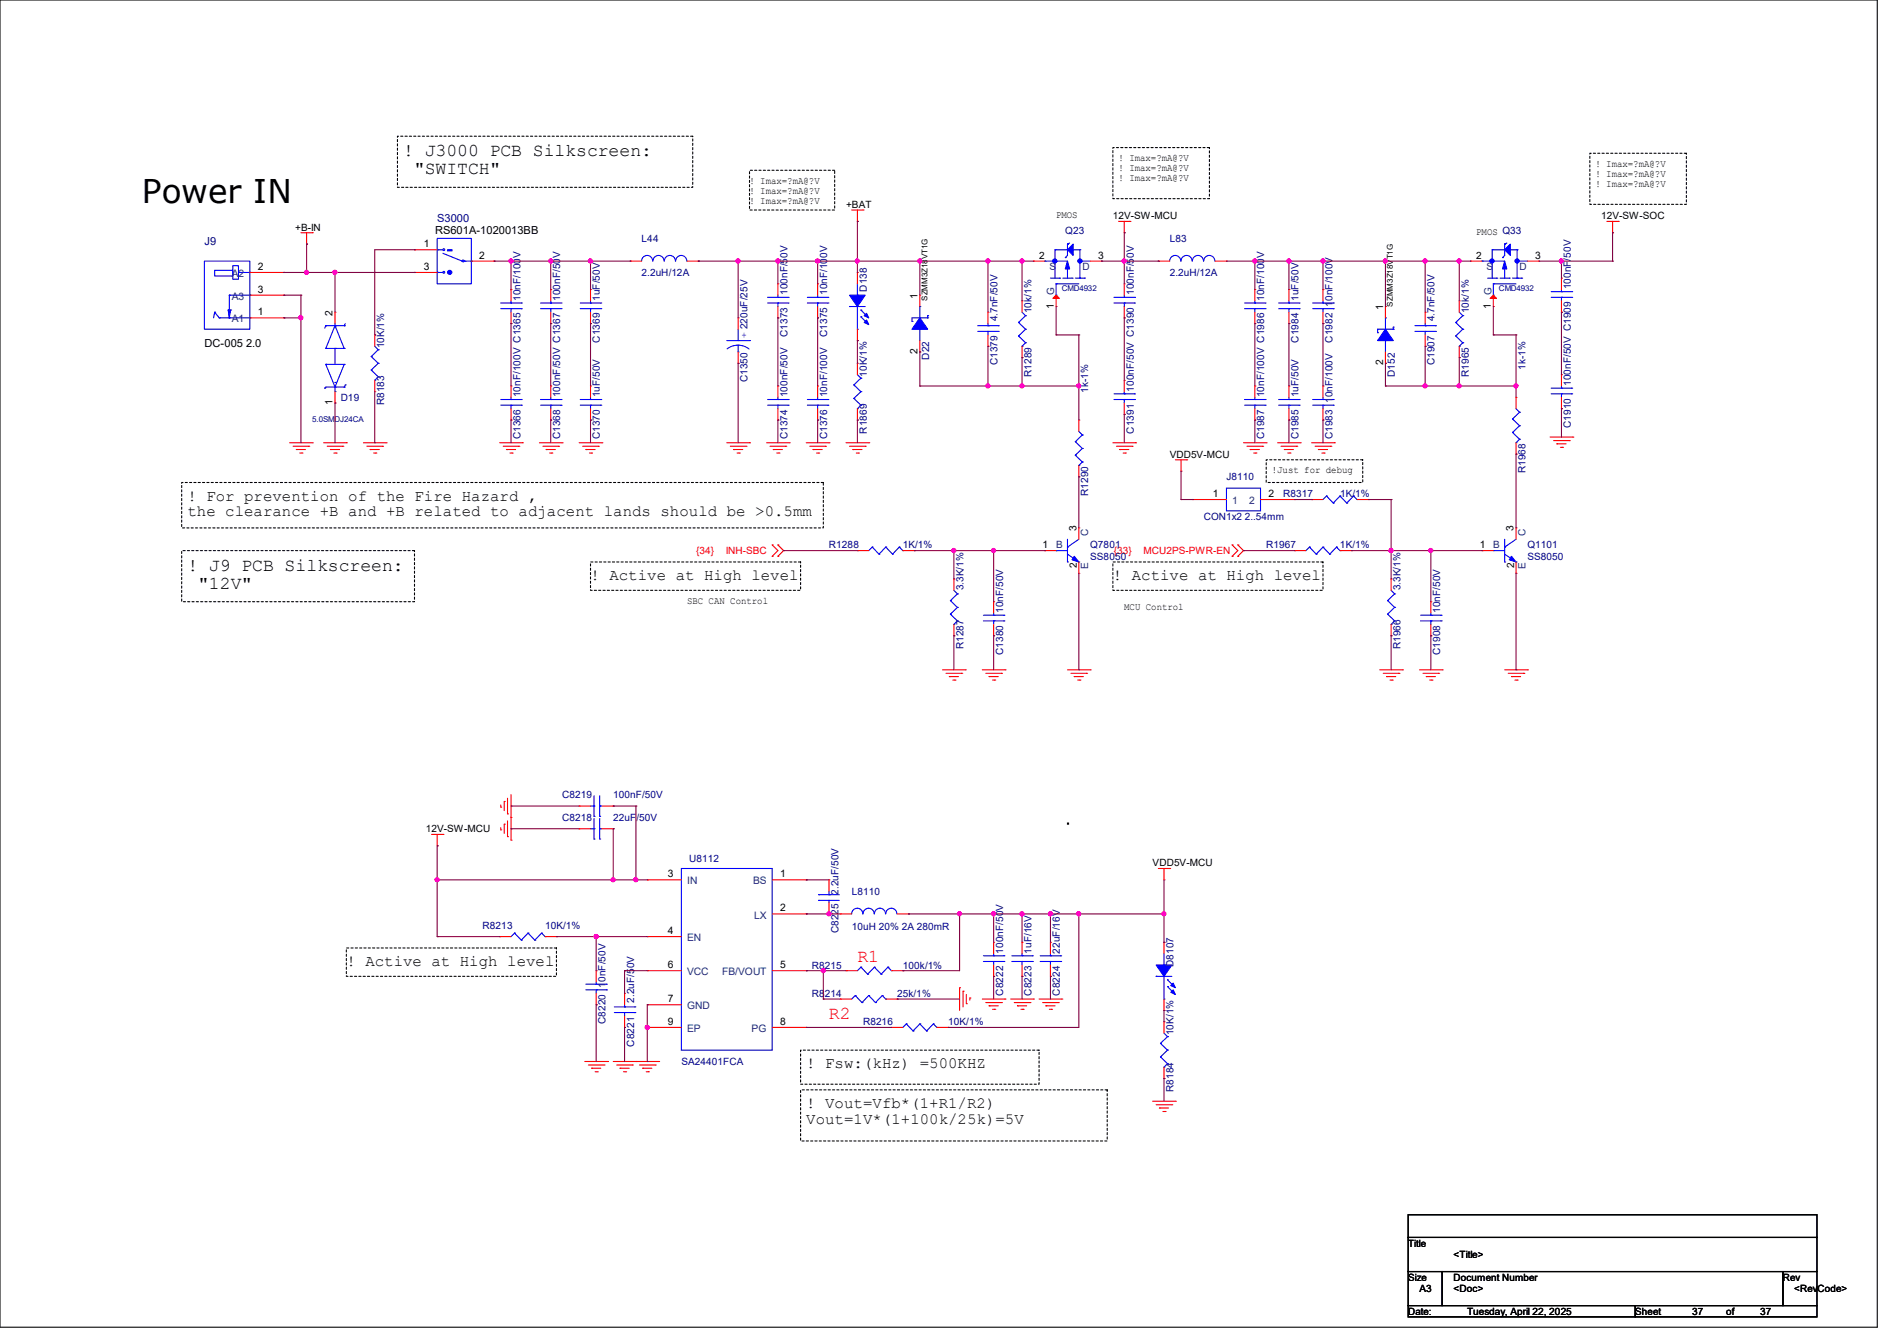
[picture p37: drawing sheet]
<svg xmlns="http://www.w3.org/2000/svg" width="297mm" height="210mm" viewBox="0 0 297 210" stroke-linecap="round" stroke-linejoin="round" font-family="sans-serif">
<defs><g id="words">
<text font-size="5.1" x="22.2" y="31.8">Power IN</text>
<g font-size="2.8">
<text x="63.1" y="24.5">! J3000 PCB Silkscreen:</text>
<text x="64.8" y="27.3">&quot;SWITCH&quot;</text>
<text x="29.3" y="89.4">! J9 PCB Silkscreen:</text>
<text x="31" y="92.2">&quot;12V&quot;</text>
</g>
<g font-size="2.8" fill="#f00">
<text x="134.2" y="150.7">R1</text>
<text x="129.8" y="159.6">R2</text>
</g>
<g font-size="2.5">
<text x="29.3" y="78.4">! For prevention of the Fire Hazard ,</text>
<text x="29.3" y="80.9">the clearance +B and +B related to adjacent lands should be &gt;0.5mm</text>
<text x="92.5" y="90.8">! Active at High level</text>
<text x="174.2" y="90.8">! Active at High level</text>
<text x="54.2" y="151.3">! Active at High level</text>
<text x="126.2" y="167.3">! Fsw:(kHz) =500KHZ</text>
<text x="126.2" y="173.5">! Vout=Vfb*(1+R1/R2)</text>
<text x="126.2" y="176">Vout=1V*(1+100k/25k)=5V</text>
</g>
<g font-size="1.7" fill="#000080">
<text x="68.5" y="34.8">S3000</text>
<text x="32" y="38.4">J9</text>
</g>
<g font-size="1.7">
<text x="68.1" y="36.6">RS601A-1020013BB</text>
<text x="32" y="54.4">DC-005 2.0</text>
</g>
<g font-size="1.6">
<text x="117.3" y="28.8">! Imax=?mA@?V</text>
<text x="175.1" y="25.2">! Imax=?mA@?V</text>
<text x="175.1" y="26.8">! Imax=?mA@?V</text>
<text x="175.1" y="28.4">! Imax=?mA@?V</text>
<text x="249.8" y="26.1">! Imax=?mA@?V</text>
<text x="249.8" y="27.7">! Imax=?mA@?V</text>
<text x="249.8" y="29.3">! Imax=?mA@?V</text>
<text x="117.3" y="30.4">! Imax=?mA@?V</text>
<text x="117.3" y="31.9">! Imax=?mA@?V</text>
<text x="132.5" y="32.6">+BAT</text>
<text x="165.4" y="34.1">PMOS</text>
<text x="174.2" y="34.3">12V-SW-MCU</text>
<text x="250.7" y="34.3">12V-SW-SOC</text>
<text x="46.2" y="36.1">+B-IN</text>
<text x="66.3" y="38.7">1</text>
<text x="75" y="40.5">2</text>
<text x="162.7" y="40.6">2</text>
<text x="171.9" y="40.5">3</text>
<text x="231.1" y="36.8">PMOS Q33</text>
<text x="231.1" y="40.6">2</text>
<text x="240.4" y="40.5">3</text>
<text x="40.3" y="42.3">2</text>
<text x="40.3" y="45.8">3</text>
<text x="66.3" y="42.3">3</text>
<text x="143.6" y="46.8" transform="rotate(-90 143.6 46.8)">1</text>
<text x="40.3" y="49.4">1</text>
<text x="52.1" y="49.4" transform="rotate(-90 52.1 49.4)">2</text>
<text x="165" y="48.3" transform="rotate(-90 165 48.3)">1</text>
<text x="216.5" y="48.6" transform="rotate(-90 216.5 48.6)">1</text>
<text x="233.4" y="48.3" transform="rotate(-90 233.4 48.3)">1</text>
<text x="143.6" y="55.5" transform="rotate(-90 143.6 55.5)">2</text>
<text x="216.5" y="57.2" transform="rotate(-90 216.5 57.2)">2</text>
<text x="52.1" y="63.5" transform="rotate(-90 52.1 63.5)">1</text>
<text x="183.1" y="71.7">VDD5V-MCU</text>
<text x="189.9" y="77.9">1</text>
<text x="198.6" y="77.9">2</text>
<text x="199.1" y="74.1">!Just for debug</text>
<text x="168.5" y="83.2" transform="rotate(-90 168.5 83.2)">3</text>
<text x="237" y="83.2" transform="rotate(-90 237 83.2)">3</text>
<text x="163.2" y="85.9">1</text>
<text x="168.6" y="88.9" transform="rotate(-90 168.6 88.9)">2</text>
<text x="231.7" y="85.9">1</text>
<text x="237.1" y="88.9" transform="rotate(-90 237.1 88.9)">2</text>
<text x="107.6" y="94.6">SBC CAN Control</text>
<text x="176" y="95.5">MCU Control</text>
<text x="66.7" y="130.3">12V-SW-MCU</text>
<text x="104.6" y="137.4">3</text>
<text x="122.1" y="137.4">1</text>
<text x="180.5" y="135.7">VDD5V-MCU</text>
<text x="122.1" y="142.7">2</text>
<text x="104.6" y="146.3">4</text>
<text x="104.6" y="151.6">6</text>
<text x="122.1" y="151.6">5</text>
<text x="104.6" y="157">7</text>
<text x="104.6" y="160.5">9</text>
<text x="122.1" y="160.5">8</text>
<text x="220.5" y="195.2">Title</text>
<text x="227.6" y="197">&lt;Title&gt;</text>
<text x="220.5" y="200.6">Size</text>
<text x="222.2" y="202.4">A3</text>
<text x="227.6" y="200.6">Document Number</text>
<text x="227.6" y="202.4">&lt;Doc&gt;</text>
<text x="279.1" y="200.6">Rev</text>
<text x="280.9" y="202.3">&lt;RevCode&gt;</text>
<text x="220.5" y="205.9">Date:</text>
<text x="229.7" y="205.9">Tuesday, April 22, 2025</text>
<text x="256" y="205.9">Sheet</text>
<text x="264.9" y="205.9">37</text>
<text x="270.3" y="205.9">of</text>
<text x="275.6" y="205.9">37</text>
</g>
<g font-size="1.6" fill="#000080">
<text x="100.5" y="37.9">L44</text>
<text x="166.8" y="36.7">Q23</text>
<text x="183.1" y="37.9">L83</text>
<text x="81.5" y="47.1" transform="rotate(-90 81.5 47.1)">10nF/100V</text>
<text x="87.7" y="47.1" transform="rotate(-90 87.7 47.1)">100nF/50V</text>
<text x="93.9" y="47.1" transform="rotate(-90 93.9 47.1)">1uF/50V</text>
<text x="100.5" y="43.2">2.2uH/12A</text>
<text x="123.3" y="46.2" transform="rotate(-90 123.3 46.2)">100nF/50V</text>
<text x="129.5" y="46.2" transform="rotate(-90 129.5 46.2)">10nF/100V</text>
<text x="135.7" y="45.7" transform="rotate(-90 135.7 45.7)">D138</text>
<text x="177.5" y="46.2" transform="rotate(-90 177.5 46.2)">100nF/50V</text>
<text x="183.1" y="43.2">2.2uH/12A</text>
<text x="197.9" y="47.1" transform="rotate(-90 197.9 47.1)">10nF/100V</text>
<text x="203.3" y="47.1" transform="rotate(-90 203.3 47.1)">1uF/50V</text>
<text x="246" y="45.3" transform="rotate(-90 246 45.3)">100nF/50V</text>
<text x="93.9" y="53.7" transform="rotate(-90 93.9 53.7)">C1369</text>
<text x="117" y="51.6" transform="rotate(-90 117 51.6)">220uF/25V</text>
<text x="123.3" y="52.8" transform="rotate(-90 123.3 52.8)">C1373</text>
<text x="129.5" y="52.8" transform="rotate(-90 129.5 52.8)">C1375</text>
<text x="156.2" y="50.3" transform="rotate(-90 156.2 50.3)">4.7nF/50V</text>
<text x="161.5" y="49.1" transform="rotate(-90 161.5 49.1)">10k/1%</text>
<text x="203.3" y="53.7" transform="rotate(-90 203.3 53.7)">C1984</text>
<text x="208.6" y="53.7" transform="rotate(-90 208.6 53.7)">C1982 10nF/100V</text>
<text x="224.6" y="50.3" transform="rotate(-90 224.6 50.3)">4.7nF/50V</text>
<text x="229.9" y="49.1" transform="rotate(-90 229.9 49.1)">10k/1%</text>
<text x="60.2" y="54.6" transform="rotate(-90 60.2 54.6)">10K/1%</text>
<text x="117" y="59.9" transform="rotate(-90 117 59.9)">C1350</text>
<text x="135.7" y="59" transform="rotate(-90 135.7 59)">10K/1%</text>
<text x="145.5" y="56.3" transform="rotate(-90 145.5 56.3)">D22</text>
<text x="156.2" y="57.2" transform="rotate(-90 156.2 57.2)">C1379</text>
<text x="161.5" y="59" transform="rotate(-90 161.5 59)">R1289</text>
<text x="218.4" y="59" transform="rotate(-90 218.4 59)">D152</text>
<text x="224.6" y="57.2" transform="rotate(-90 224.6 57.2)">C1907</text>
<text x="229.9" y="59" transform="rotate(-90 229.9 59)">R1965</text>
<text x="238.8" y="58" transform="rotate(-90 238.8 58)">1k-1%</text>
<text x="53.3" y="62.8">D19</text>
<text x="60.2" y="63.5" transform="rotate(-90 60.2 63.5)">R8183</text>
<text x="81.5" y="62.2" transform="rotate(-90 81.5 62.2)">10nF/100V C1365</text>
<text x="87.7" y="62.2" transform="rotate(-90 87.7 62.2)">100nF/50V C1367</text>
<text x="93.9" y="62.2" transform="rotate(-90 93.9 62.2)">1uF/50V</text>
<text x="123.3" y="62.2" transform="rotate(-90 123.3 62.2)">100nF/50V</text>
<text x="129.5" y="62.2" transform="rotate(-90 129.5 62.2)">10nF/100V</text>
<text x="170.4" y="61.5" transform="rotate(-90 170.4 61.5)">1k-1%</text>
<text x="177.5" y="61.3" transform="rotate(-90 177.5 61.3)">100nF/50V C1390</text>
<text x="197.9" y="62.2" transform="rotate(-90 197.9 62.2)">10nF/100V C1986</text>
<text x="203.3" y="62.2" transform="rotate(-90 203.3 62.2)">1uF/50V</text>
<text x="246" y="60.5" transform="rotate(-90 246 60.5)">100nF/50V C1909</text>
<text x="81.5" y="68.8" transform="rotate(-90 81.5 68.8)">C1366</text>
<text x="87.7" y="68.8" transform="rotate(-90 87.7 68.8)">C1368</text>
<text x="93.9" y="68.8" transform="rotate(-90 93.9 68.8)">C1370</text>
<text x="123.3" y="68.8" transform="rotate(-90 123.3 68.8)">C1374</text>
<text x="129.5" y="68.8" transform="rotate(-90 129.5 68.8)">C1376</text>
<text x="135.7" y="67.9" transform="rotate(-90 135.7 67.9)">R1869</text>
<text x="177.5" y="67.9" transform="rotate(-90 177.5 67.9)">C1391</text>
<text x="197.9" y="68.8" transform="rotate(-90 197.9 68.8)">C1987</text>
<text x="203.3" y="68.8" transform="rotate(-90 203.3 68.8)">C1985</text>
<text x="208.6" y="68.8" transform="rotate(-90 208.6 68.8)">C1983 10nF/100V</text>
<text x="246" y="67" transform="rotate(-90 246 67)">C1910</text>
<text x="170.4" y="77.7" transform="rotate(-90 170.4 77.7)">R1290</text>
<text x="192" y="75.2">J8110</text>
<text x="200.9" y="77.9">R8317</text>
<text x="209.8" y="77.9">1K/1%</text>
<text x="238.8" y="74.1" transform="rotate(-90 238.8 74.1)">R1968</text>
<text x="188.5" y="81.4">CON1x2 2..54mm</text>
<text x="129.8" y="85.9">R1288</text>
<text x="141.3" y="85.9">1K/1%</text>
<text x="170.7" y="85.9">Q7801</text>
<text x="170.7" y="87.7">SS8050</text>
<text x="198.2" y="85.9">R1967</text>
<text x="209.8" y="85.9">1K/1%</text>
<text x="239.1" y="85.9">Q1101</text>
<text x="239.1" y="87.7">SS8050</text>
<text x="150.8" y="92.5" transform="rotate(-90 150.8 92.5)">3.3K/1%</text>
<text x="219.3" y="92.5" transform="rotate(-90 219.3 92.5)">3.3K/1%</text>
<text x="150.8" y="101.7" transform="rotate(-90 150.8 101.7)">R1287</text>
<text x="157.1" y="96" transform="rotate(-90 157.1 96)">10nF/50V</text>
<text x="219.3" y="101.7" transform="rotate(-90 219.3 101.7)">R1966</text>
<text x="225.5" y="96" transform="rotate(-90 225.5 96)">10nF/50V</text>
<text x="157.1" y="102.6" transform="rotate(-90 157.1 102.6)">C1380</text>
<text x="225.5" y="102.6" transform="rotate(-90 225.5 102.6)">C1908</text>
<text x="88" y="125">C8219</text>
<text x="96" y="125">100nF/50V</text>
<text x="88" y="128.6">C8218</text>
<text x="96" y="128.6">22uF/50V</text>
<text x="107.9" y="135">U8112</text>
<text x="131.3" y="140.1" transform="rotate(-90 131.3 140.1)">2.2uF/50V</text>
<text x="133.3" y="140.1">L8110</text>
<text x="75.6" y="145.5">R8213</text>
<text x="85.3" y="145.5">10K/1%</text>
<text x="131.3" y="146.1" transform="rotate(-90 131.3 146.1)">C8225</text>
<text x="133.3" y="145.6">10uH 20% 2A 280mR</text>
<text x="157.1" y="149.4" transform="rotate(-90 157.1 149.4)">100nF/50V</text>
<text x="161.5" y="149.4" transform="rotate(-90 161.5 149.4)">1uF/16V</text>
<text x="165.9" y="149.4" transform="rotate(-90 165.9 149.4)">22uF/16V</text>
<text x="127.1" y="151.7">R8215</text>
<text x="141.4" y="151.7">100k/1%</text>
<text x="157.1" y="155.9" transform="rotate(-90 157.1 155.9)">C8222</text>
<text x="161.5" y="155.9" transform="rotate(-90 161.5 155.9)">C8223</text>
<text x="165.9" y="155.9" transform="rotate(-90 165.9 155.9)">C8224</text>
<text x="183.7" y="151.5" transform="rotate(-90 183.7 151.5)">D8107</text>
<text x="94.8" y="160.4" transform="rotate(-90 94.8 160.4)">C8220 10nF/50V</text>
<text x="99.3" y="157" transform="rotate(-90 99.3 157)">2.2uF/50V</text>
<text x="127.1" y="156.1">R8214</text>
<text x="135.1" y="160.6">R8216</text>
<text x="140.5" y="156.1">25k/1%</text>
<text x="148.5" y="160.6">10K/1%</text>
<text x="99.3" y="163.9" transform="rotate(-90 99.3 163.9)">C8221</text>
<text x="106.7" y="166.8">SA24401FCA</text>
<text x="183.7" y="162.1" transform="rotate(-90 183.7 162.1)">10K/1%</text>
<text x="183.7" y="171" transform="rotate(-90 183.7 171)">R8184</text>
</g>
<g font-size="1.6" fill="#004080">
<text x="36.3" y="43.4">A2</text>
<text x="36.3" y="46.9">A3</text>
<text x="164.3" y="42.3">S</text>
<text x="165.1" y="46.2" transform="rotate(-90 165.1 46.2)">G</text>
<text x="169.5" y="42.3">D</text>
<text x="232.7" y="42.3">S</text>
<text x="233.5" y="46.2" transform="rotate(-90 233.5 46.2)">G</text>
<text x="237.9" y="42.3">D</text>
<text x="36.3" y="50.5">A1</text>
<text x="170.4" y="83.9" transform="rotate(-90 170.4 83.9)">C</text>
<text x="192.9" y="79">1</text>
<text x="195.6" y="79">2</text>
<text x="238.8" y="83.9" transform="rotate(-90 238.8 83.9)">C</text>
<text x="165.4" y="85.9">B</text>
<text x="170.4" y="89.1" transform="rotate(-90 170.4 89.1)">E</text>
<text x="233.8" y="85.9">B</text>
<text x="238.8" y="89.1" transform="rotate(-90 238.8 89.1)">E</text>
<text x="107.6" y="138.5">IN</text>
<text x="117.9" y="138.5">BS</text>
<text x="118.1" y="143.8">LX</text>
<text x="107.6" y="147.4">EN</text>
<text x="107.6" y="152.7">VCC</text>
<text x="113.1" y="152.7">FB/VOUT</text>
<text x="107.6" y="158.1">GND</text>
<text x="107.6" y="161.6">EP</text>
<text x="117.7" y="161.6">PG</text>
</g>
<text font-size="1.6" fill="#00f" x="116.1" y="53">+</text>
<g font-size="1.6" fill="#f00">
<text x="109" y="86.8">{34}</text>
<text x="113.6" y="86.8">INH-SBC</text>
<text x="174.4" y="86.8">{33}</text>
<text x="179" y="86.8">MCU2PS-PWR-EN</text>
</g>
<g font-size="1.3">
<text x="145.2" y="47.1" transform="rotate(-90 145.2 47.1)">SZMM3Z18VT1G</text>
<text x="218.1" y="48" transform="rotate(-90 218.1 48)">SZMM3Z18VT1G</text>
</g>
<g font-size="1.3" fill="#000080">
<text x="166.2" y="45.6">CMD4932</text>
<text x="234.7" y="45.6">CMD4932</text>
<text x="48.9" y="66">5.0SMDJ24CA</text>
</g>
</g></defs>
<path d="M0 0h293.9v207.9h-293.9zM167.1 128.9h.2v.2h-.2zM220.5 190.2h64v3.6h-64zM220.5 193.8h64v5.3h-64zM220.5 199.1h5.3v5.4h-5.3zM225.8 199.1h53.3v5.4h-53.3zM279.1 199.1h5.4v5.4h-5.4zM220.5 204.5h35.5v1.7h-35.5zM256 204.5h28.5v1.7h-28.5z" fill="none" stroke="#000" stroke-width=".17"/>
<path d="M62.2 21.3h46.3v8h-46.3zM117.4 26.7h13.3v6.2h-13.3zM174.2 23.1h15.2v8h-15.2zM248.9 24h15.1v8h-15.1zM28.4 75.6h100.5v7.1h-100.5zM198.2 72h15.2v3.6h-15.2zM28.4 86.2h36.5v8h-36.5zM92.5 88h32.8v4.5h-32.8zM174.2 88h32.9v4.5h-32.9zM54.2 148.5h32.9v4.4h-32.9zM125.3 164.5h37.4v5.3h-37.4zM125.3 170.7h48.1v8h-48.1z" fill="none" stroke="#000" stroke-width=".17" stroke-dasharray=".3 .3"/>
<g fill="none" stroke="#f00" stroke-width=".17">
<path d="M47.1 36.4h1.8M48 38.2h.1M48 36.4v1.8M48.9 36.4h.1M64.9 39.1h.1M64.9 39.1h3.6M133.3 32.9h1.8M134.2 34.7h.1M134.2 32.9v1.8M135.1 32.9h.1M175.1 34.7h1.8M176 36.4h.1"/>
<path d="M176 34.7v1.7M176.9 34.7h.1M251.6 34.7h1.8M252.5 36.4h.1M252.5 34.7v1.7M253.4 34.7h.1M39.1 42.7h5.3M39.1 49.8h5.3M39.1 46.2h5.3M44.4 49.8h.1M44.4 42.7h.1M44.4 46.2h.1"/>
<path d="M52.5 48.9h.1M52.5 48.9v1.8M58.7 52.5h.1M58.7 52.5v1.7M58.7 59.6v1.7M64.9 42.7h.1M64.9 42.7h3.6M73.8 40.9h3.5M77.3 40.9h.1M80 45.3h.1M80 50.7h.1M80 45.3v1.8"/>
<path d="M80 48.9v1.8M86.2 45.3h.1M86.2 50.7h.1M86.2 45.3v1.8M86.2 48.9v1.8M92.5 45.3h.1M92.5 50.7h.1M92.5 45.3v1.8M92.5 48.9v1.8M98.7 40.9h.1M98.7 40.9h1.8M107.6 40.9h1.7"/>
<path d="M109.3 40.9h.1M115.6 49.8h.1M115.6 56.9h.1M115.6 49.8v1.8M115.6 55.1v1.8M121.8 44.4h.1M121.8 49.8h.1M121.8 44.5v1.7M121.8 48v1.8M128 44.4h.1M128 49.8h.1M128 44.5v1.7"/>
<path d="M128 48v1.8M134.2 56.9h.1M134.2 53.3h.1M134.2 42.7h.1M134.2 42.7v1.7M134.2 51.6v1.7M134.2 56.9v1.8M144 55.1h.1M144 46.2h.1M144 46.2v1.8M144 53.3v1.8M154.7 48.9h.1"/>
<path d="M154.7 54.2h.1M154.7 48.9v1.8M154.7 52.5v1.7M160 47.1h.1M160 56h.1M160 47.1v1.8M160 54.2v1.8M161.8 40.9h1.8M161.8 40.9h.1M165.4 48h.1M165.4 46.2v1.8M170.7 40.9h1.8"/>
<path d="M172.5 40.9h.1M176 59.6h.1M176 44.4h.1M176 49.8h.1M176 44.5v1.7M176 48v1.8M176 59.6v1.7M181.4 40.9h1.7M181.4 40.9h.1M190.2 40.9h1.8M192 40.9h.1M196.5 45.3h.1"/>
<path d="M196.5 50.7h.1M196.5 45.3v1.8M196.5 48.9v1.8M201.8 45.3h.1M201.8 50.7h.1M201.8 45.3v1.8M201.8 48.9v1.8M207.1 45.3h.1M207.1 50.7h.1M207.1 45.3v1.8M207.1 48.9v1.8M216.9 56.9h.1"/>
<path d="M216.9 48h.1M216.9 48v1.8M216.9 55.1v1.8M223.1 48.9h.1M223.1 54.2h.1M223.1 48.9v1.8M223.1 52.5v1.7M228.5 47.1h.1M228.5 56h.1M228.5 47.1v1.8M228.5 54.2v1.8M230.3 40.9h.1"/>
<path d="M230.3 40.9h1.7M233.8 48h.1M233.8 46.2v1.8M239.1 40.9h1.8M240.9 40.9h.1M244.5 43.6h.1M244.5 48.9h.1M244.5 58.7h.1M244.5 43.6v1.7M244.5 47.1v1.8M244.5 58.7v1.8M45.3 69.3h3.6"/>
<path d="M45.9 69.9h2.4M46.4 70.4h.1M46.4 70.4h1.4M46.9 71h.4M47.3 71h.1M48.3 69.9h.1M48.9 69.3h.1M50.7 69.3h3.5M51.2 69.9h2.5M51.7 70.4h.1M51.7 70.4h1.5M52.3 71h.3"/>
<path d="M52.5 63.1h.1M52.5 61.3v1.8M52.6 71h.1M53.7 69.9h.1M54.2 69.3h.1M56.9 69.3h3.6M57.4 69.9h2.5M58 70.4h.1M58 70.4h1.4M58.5 71h.3M58.7 61.3h.1M58.8 71h.1"/>
<path d="M59.9 69.9h.1M60.5 69.3h.1M78.2 69.3h3.6M78.8 69.9h2.4M79.3 70.4h.1M79.3 70.4h1.4M79.8 71h.4M80 60.5h.1M80 65.8h.1M80 60.5v1.7M80 64v1.8M80.2 71h.1"/>
<path d="M81.2 69.9h.1M81.8 69.3h.1M84.5 69.3h3.5M85 69.9h2.5M85.5 70.4h.1M85.5 70.4h1.5M86.1 71h.3M86.2 60.5h.1M86.2 65.8h.1M86.2 60.5v1.7M86.2 64v1.8M86.4 71h.1"/>
<path d="M87.5 69.9h.1M88 69.3h.1M90.7 69.3h3.5M91.2 69.9h2.5M91.7 70.4h1.5M91.7 70.4h.1M92.3 71h.3M92.5 60.5h.1M92.5 65.8h.1M92.5 60.5v1.7M92.5 64v1.8M92.6 71h.1"/>
<path d="M93.7 69.9h.1M94.2 69.3h.1M113.8 69.3h3.5M114.3 69.9h2.5M114.9 70.4h1.4M114.9 70.4h.1M115.4 71h.3M115.7 71h.1M116.8 69.9h.1M117.3 69.3h.1M120 69.3h3.6M120.6 69.9h2.4"/>
<path d="M121.1 70.4h1.4M121.1 70.4h.1M121.6 71h.4M121.8 60.5h.1M121.8 65.8h.1M121.8 60.5v1.7M121.8 64v1.8M122 71h.1M123 69.9h.1M123.6 69.3h.1M126.2 69.3h3.6M126.8 69.9h2.4"/>
<path d="M127.3 70.4h1.4M127.3 70.4h.1M127.8 71h.4M128 60.5h.1M128 65.8h.1M128 60.5v1.7M128 64v1.8M128.2 71h.1M129.2 69.9h.1M129.8 69.3h.1M132.5 69.3h3.5M133 69.9h2.5"/>
<path d="M133.5 70.4h1.5M133.5 70.4h.1M134.1 71h.3M134.2 65.8h.1M134.2 64v1.8M134.4 71h.1M135.5 69.9h.1M136 69.3h.1M168.9 65.8h.1M168.9 74.7h.1M168.9 65.8v1.8M168.9 72.9v1.8"/>
<path d="M174.2 69.3h3.6M174.8 69.9h2.4M175.3 70.4h.1M175.3 70.4h1.4M175.9 71h.3M176 64.9h.1M176 63.1v1.8M176.2 71h.1M177.2 69.9h.1M177.8 69.3h.1M184 72h1.8M184.9 73.8h.1"/>
<path d="M184.9 72v1.8M185.8 72h.1M186.7 78.2h.1M186.7 78.2h5.3M194.7 69.3h3.5M195.2 69.9h2.5M195.7 70.4h.1M195.7 70.4h1.5M196.3 71h.3M196.5 60.5h.1M196.5 65.8h.1M196.5 60.5v1.7"/>
<path d="M196.5 64v1.8M196.6 71h.1M197.4 78.2h5.3M197.7 69.9h.1M198.2 69.3h.1M200 69.3h3.6M200.6 69.9h2.4M201.1 70.4h.1M201.1 70.4h1.4M201.6 71h.4M201.8 60.5h.1M201.8 65.8h.1"/>
<path d="M201.8 60.5v1.7M201.8 64v1.8M202 71h.1M202.7 78.2h.1M203 69.9h.1M203.6 69.3h.1M205.4 78.2h.1M205.4 69.3h3.5M205.4 78.2h1.7M205.9 69.9h2.5M206.4 70.4h1.5M206.4 70.4h.1"/>
<path d="M207 71h.3M207.1 60.5h.1M207.1 65.8h.1M207.1 60.5v1.7M207.1 64v1.8M207.3 71h.1M208.4 69.9h.1M208.9 69.3h.1M212.5 78.2h1.7M214.2 78.2h.1M237.4 62.2h.1M237.4 71.1h.1"/>
<path d="M237.4 62.2v1.8M237.4 69.3v1.8M242.7 68.5h3.6M243.2 69h2.5M243.8 69.5h1.4M243.8 69.5h.1M244.3 70.1h.3M244.5 64h.1M244.5 62.2v1.8M244.6 70.1h.1M245.7 69h.1M246.3 68.5h.1"/>
<path d="M120.9 85.3l.9 .9-.9 .9M120.9 87.1h.1M120.9 85.3h.1M121.8 85.3h.1M121.8 87.1h.1M121.8 85.3l.9 .9-.9 .9M134.2 86.2h.1M134.2 86.2h1.8M141.4 86.2h1.7M143.1 86.2h.1M149.4 90.7h.1M149.4 99.6h.1"/>
<path d="M149.4 90.7v1.8M149.4 97.8v1.8M155.6 94.2h.1M155.6 99.6h.1M155.6 94.2v1.8M155.6 97.8v1.8M163.6 86.2h.1M163.6 86.2h1.8M168.9 82.7h.1M168.9 89.8h.1M168.9 82.7v1.8M168.9 88v1.8"/>
<path d="M192.9 87.1h.1M192.9 85.3h.1M192.9 85.3l.9 .9-.9 .9M193.8 85.3h.1M193.8 87.1h.1M193.8 85.3l.9 .9-.9 .9M202.7 86.2h1.8M202.7 86.2h.1M209.8 86.2h1.8M211.6 86.2h.1M217.8 90.7h.1M217.8 99.6h.1"/>
<path d="M217.8 90.7v1.8M217.8 97.8v1.8M224 94.2h.1M224 99.6h.1M224 94.2v1.8M224 97.8v1.8M232 86.2h1.8M232 86.2h.1M237.4 82.7h.1M237.4 89.8h.1M237.4 82.7v1.8M237.4 88v1.8"/>
<path d="M147.6 104.9h3.5M148.1 105.5h2.5M148.6 106h.1M148.6 106h1.5M149.2 106.5h.3M149.5 106.5h.1M150.6 105.5h.1M151.1 104.9h.1M153.8 104.9h3.6M154.3 105.5h2.5M154.9 106h1.4M154.9 106h.1"/>
<path d="M155.4 106.5h.3M155.7 106.5h.1M156.8 105.5h.1M157.4 104.9h.1M167.1 104.9h3.6M167.7 105.5h2.4M168.2 106h1.4M168.2 106h.1M168.7 106.5h.4M169.1 106.5h.1M170.1 105.5h.1M170.7 104.9h.1"/>
<path d="M216 104.9h3.6M216.6 105.5h2.4M217.1 106h.1M217.1 106h1.4M217.6 106.5h.4M218 106.5h.1M219 105.5h.1M219.6 104.9h.1M222.2 104.9h3.6M222.8 105.5h2.5M223.3 106h.1M223.3 106h1.4"/>
<path d="M223.9 106.5h.3M224.2 106.5h.1M225.3 105.5h.1M225.8 104.9h.1M235.6 104.9h3.5M236.1 105.5h2.5M236.6 106h1.5M236.6 106h.1M237.2 106.5h.3M237.5 106.5h.1M238.6 105.5h.1M239.1 104.9h.1"/>
<path d="M67.6 130.7h1.7M68.5 132.5h.1M68.5 130.7v1.8M69.3 130.7h.1M78.4 130h.1M78.4 126.4h.1M78.4 126.1v.3M78.4 129.6v.4M79 129.1h.1M79 125.5h.1M79 125.5v1.5M79 129.1v1.4"/>
<path d="M79.5 131h.1M79.5 127.5h.1M79.5 125v2.5M79.5 128.6v2.4M80 131.6h.1M80 128h.1M80 124.5v7.1M90.7 126.2h.1M90.7 129.8h.1M90.7 126.2h1.8M90.7 129.8h1.8M94.2 126.2h1.8"/>
<path d="M94.2 129.8h1.8M96 126.2h.1M96 129.8h.1M101.3 137.8h.1M101.3 137.8h5.4M120.9 137.8h5.3M126.2 137.8h.1M129.8 137.8h.1M129.8 137.8v1.8M181.4 136h1.7M182.2 137.8h.1M182.2 136v1.8"/>
<path d="M183.1 136h.1M78.2 146.7h1.8M78.2 146.7h.1M85.3 146.7h1.8M87.1 146.7h.1M93.3 152h.1M93.3 157.4h.1M93.3 152v1.8M93.3 155.6v1.8M97.8 155.6h.1M97.8 155.6v1.8M97.8 159.1v1.8"/>
<path d="M101.3 146.7h.1M101.3 152h.1M101.3 157.4h.1M101.3 152h5.4M101.3 146.7h5.4M101.3 157.4h5.4M120.9 152h5.3M120.9 143.1h5.3M126.2 143.1h.1M126.2 152h.1M129.8 143.1h.1M129.8 141.4v1.7"/>
<path d="M131.6 143.1h.1M131.6 156.5h.1M131.6 156.5h1.7M131.6 143.1h1.7M132.5 152h1.7M132.5 152h.1M138.7 156.5h1.8M139.6 152h1.8M140.5 156.5h.1M140.5 143.1h1.7M141.4 152h.1M142.2 143.1h.1"/>
<path d="M150.2 154.7h.1M150.2 154.7v3.5M150.8 155.2h.1M150.8 155.2v2.5M151.3 157.2h.1M151.3 155.7v1.5M151.8 156.3h.1M151.8 156.3v.3M153.8 156.5h3.6M154.3 157h2.5M154.9 157.5h1.4M154.9 157.5h.1"/>
<path d="M155.4 158.1h.3M155.6 147.6h.1M155.6 152.9h.1M155.6 147.6v1.8M155.6 151.1v1.8M155.7 158.1h.1M156.8 157h.1M157.4 156.5h.1M158.2 156.5h3.6M158.8 157h2.4M159.3 157.5h.1M159.3 157.5h1.4"/>
<path d="M159.9 158.1h.3M160 147.6h.1M160 152.9h.1M160 147.6v1.8M160 151.1v1.8M160.2 158.1h.1M161.2 157h.1M161.8 156.5h.1M162.7 156.5h3.5M163.2 157h2.5M163.7 157.5h1.5M163.7 157.5h.1"/>
<path d="M164.3 158.1h.3M164.5 147.6h.1M164.5 152.9h.1M164.5 147.6v1.8M164.5 151.1v1.8M164.6 158.1h.1M165.7 157h.1M166.2 156.5h.1M182.2 158.2h.1M182.2 147.6h.1M182.2 147.6v1.8M182.2 156.5v1.7"/>
<path d="M91.6 166.2h3.5M92.1 166.8h2.5M92.6 167.3h1.5M92.6 167.3h.1M93.2 167.9h.3M93.5 167.9h.1M94.6 166.8h.1M95.1 166.2h.1M96 166.2h7.1M96.6 166.8h2.4M97.1 167.3h1.4M97.1 167.3h.1"/>
<path d="M97.6 167.9h.4M97.8 160.9h.1M98 167.9h.1M99 166.8h.1M99.6 166.2h.1M100.1 166.8h2.5M100.6 167.3h.1M100.6 167.3h1.5M101.2 167.9h.3M101.3 160.9h.1M101.3 160.9h5.4M101.5 167.9h.1"/>
<path d="M102.6 166.8h.1M103.1 166.2h.1M120.9 160.9h5.3M126.2 160.9h.1M139.6 160.9h1.8M139.6 160.9h.1M146.7 160.9h1.8M148.5 160.9h.1M180.5 172.5h3.5M181 173h2.5M181.5 173.5h.1M181.5 173.5h1.5"/>
<path d="M182.1 174.1h.3M182.2 160h.1M182.2 168.9h.1M182.2 160v1.8M182.2 167.1v1.8M182.4 174.1h.1M183.5 173h.1M184 172.5h.1"/>
</g>
<g fill="none" stroke="#00f" stroke-width=".17">
<path d="M68.5 39.1h.8M68.5 37.3h5.3v7.1h-5.3zM68.5 39.1h.1M69.3 39.7l3 1.2M165.2 39.1h.1M165.2 39.1v4.5M165.2 39.1h1.9M167.1 38.2h.1M167.1 39.1h.1M167.1 38.2v1.8l-.3 .3M167.5 38.1l-.4 .1M168 39.1h1.1"/>
<path d="M169.1 39.1h.1M169.1 39.1v4.5M233.6 39.1h.1M233.6 39.1h2M233.6 39.1v4.5M235.6 38.2h.1M235.6 39.1h.1M235.6 38.2v1.8l-.4 .3M235.9 38.1l-.3 .1M236.5 39.1h1M237.5 39.1h.1M237.5 39.1v4.5"/>
<path d="M32 40.9h7.1v10.7h-7.1zM33.6 42.3h2.8v.9h-2.8zM33.6 48.9h.1M33.6 48.9l.7 .9M33.6 48.9l-.2 .9M34.3 49.8h.1M34.3 49.8h4.8M35.7 48.6l.2 1.2M35.7 48.6h.1M35.7 48.6l.2 .3M35.9 46.2h.1M35.9 48.9h.1"/>
<path d="M35.9 49.8h.1M35.9 46.2v3.6M35.9 46.2h3.2M36.1 48.6l-.2 .3M36.1 48.6h.1M36.1 48.6l-.2 1.2M36.4 41.6h.9v2.1h-.9zM37.3 42.7h1.8M39.1 49.8h.1M39.1 46.2h.1M39.1 42.7h.1M51 57.1h2.9"/>
<path d="M51 51l-.2 .4M51 57.1h.1M51 54.6h.1M51 51h.1M51 51h2.9M51 57.1l1.5 3.5M51 54.6h2.9M52.5 51l1.4 3.6M52.5 51h.1M52.5 54.6h.1M52.5 59.9h.1M52.5 51l-1.5 3.6"/>
<path d="M52.5 50.7v.3M52.5 54.6v2.5M53.9 57.1h.1M53.9 54.6h.1M53.9 51h.1M53.9 57.1l-1.4 3.5M54.1 50.7l-.2 .3M58.1 55.8h.1M58.1 58h.1M58.1 55.8l1.1 1.1M58.1 58l1.1 1M58.7 59.6h.1"/>
<path d="M58.7 54.2l.5 .6M59.2 54.8h.1M59.2 56.9h.1M59.2 59h.1M59.2 54.8l-1.1 1M59.2 56.9l-1.1 1.1M59.2 59l-.5 .6M68.5 42.7h.8M68.5 42.7h.1M72.3 40.9h.1M72.4 40.8h.2v.2h-.2zM72.7 40.9h.1"/>
<path d="M72.7 40.9h1.1M73.8 40.9h.1M78.4 48.3h3.2M78.4 47.5h3.2M80 47.5h.1M80 48.3h.1M80 47.1v.4M80 48.3v.6M81.6 48.3h.1M81.6 47.5h.1M84.6 48.3h3.2M84.6 47.5h3.2"/>
<path d="M86.2 47.5h.1M86.2 48.3h.1M86.2 47.1v.4M86.2 48.3v.6M87.8 48.3h.1M87.8 47.5h.1M90.8 48.3h3.3M90.8 47.5h3.3M92.5 47.5h.1M92.5 48.3h.1M92.5 47.1v.4M92.5 48.3v.6"/>
<path d="M94.1 48.3h.1M94.1 47.5h.1M102.2 40.9a.87 .87 0 0 0-.9-.9 .87 .87 0 0 0-.8 .9M104 40.9a.87 .87 0 0 0-.9-.9 .87 .87 0 0 0-.9 .9M105.7 40.9a.87 .87 0 0 0-.8-.9 .87 .87 0 0 0-.9 .9M107.5 40.9a.87 .87 0 0 0-.8-.9 .87 .87 0 0 0-.9 .9M113.8 53.3h3.5M115.6 55.1h.1M115.6 53.3h.1M115.6 54.1l-.8 .1-1 .4M115.6 51.6v1.7M115.6 54.1v1"/>
<path d="M115.6 54.1l1 .2 .7 .4M117.3 53.3h.1M120.2 47.5h3.2M120.2 46.6h3.2M121.8 46.6h.1M121.8 47.5h.1M121.8 46.2v.4M121.8 47.5v.5M123.4 47.5h.1M123.4 46.6h.1M126.4 47.5h3.2M126.4 46.6h3.2"/>
<path d="M128 46.6h.1M128 47.5h.1M128 46.2v.4M128 47.5v.5M129.6 47.5h.1M129.6 46.6h.1M133 48h2.5M133 48h.1M134.2 51.6h.1M134.2 46.2h.1M134.2 58.7l.6 .5M134.2 44.4v1.8"/>
<path d="M134.2 48v3.6M134.8 59.2h.1M134.8 49.6h.1M134.8 48.6h.1M134.8 59.2l-1.1 1.1M134.8 49.6l1 1.1M134.8 48.6l1 1M142.8 50.3h.1M144 51.6h.1M144 48h.1M144 48v1.8M144 51.6v1.7"/>
<path d="M145.2 49.8h-2.4v.5M145.2 49.8h.1M145.2 49.4h.1M145.2 49.4v.4M153.1 51.9h3.2M153.1 51h3.2M154.7 51h.1M154.7 51.9h.1M154.7 50.7v.3M154.7 51.9v.6M156.3 51.9h.1M156.3 51h.1"/>
<path d="M159.5 50.5h.1M159.5 52.6h.1M159.5 50.5l1.1 1.1M159.5 52.6l1.1 1.1M160 54.2h.1M160 48.9l.6 .5M160.6 49.4h.1M160.6 51.6h.1M160.6 53.7h.1M160.6 49.4l-1.1 1.1M160.6 51.6l-1.1 1M160.6 53.7l-.6 .5"/>
<path d="M163.6 40.9h.1M163.6 40.9h3.5M164.5 43.6h1.4M165.4 44.4h3.5M165.4 44.4h.1M165.4 46.2h.1M165.4 44.4v1.8M165.9 43.6h.1M166.4 43.6h1.5M166.8 40.3h.1M167.1 41.8h.1M167.1 41.8v1.8"/>
<path d="M167.9 43.6h.1M168.4 43.6h1.4M169.1 43.6h.1M169.1 40.9h.1M169.1 40.9h1.6M169.8 43.6h.1M174.4 47.5h3.2M174.4 46.6h3.2M176 46.6h.1M176 47.5h.1M176 46.2v.4M176 47.5v.5"/>
<path d="M177.6 47.5h.1M177.6 46.6h.1M184.9 40.9a.87 .87 0 0 0-.9-.9 .87 .87 0 0 0-.9 .9M186.6 40.9a.87 .87 0 0 0-.8-.9 .87 .87 0 0 0-.9 .9M188.4 40.9a.87 .87 0 0 0-.8-.9 .87 .87 0 0 0-.9 .9M190.2 40.9a.87 .87 0 0 0-.9-.9 .87 .87 0 0 0-.8 .9M194.9 48.3h3.2M194.9 47.5h3.2M196.5 47.5h.1M196.5 48.3h.1M196.5 47.1v.4M196.5 48.3v.6"/>
<path d="M198.1 48.3h.1M198.1 47.5h.1M200.2 48.3h3.2M200.2 47.5h3.2M201.8 47.5h.1M201.8 48.3h.1M201.8 47.1v.4M201.8 48.3v.6M203.4 48.3h.1M203.4 47.5h.1M205.5 48.3h3.2M205.5 47.5h3.2"/>
<path d="M207.1 47.5h.1M207.1 48.3h.1M207.1 47.1v.4M207.1 48.3v.6M208.7 48.3h.1M208.7 47.5h.1M215.7 52.1h.1M216.9 53.3h.1M216.9 49.8h.1M216.9 49.8v1.8M216.9 53.3v1.8M218.1 51.6h.1"/>
<path d="M218.1 51.2h.1M218.1 51.2v.4M218.1 51.6h-2.4v.5M221.5 51.9h3.2M221.5 51h3.2M223.1 51h.1M223.1 51.9h.1M223.1 50.7v.3M223.1 51.9v.6M224.7 51.9h.1M224.7 51h.1M227.9 50.5h.1"/>
<path d="M227.9 52.6h.1M227.9 50.5l1.1 1.1M227.9 52.6l1.1 1.1M228.5 54.2h.1M228.5 48.9l.5 .5M229 49.4h.1M229 51.6h.1M229 53.7h.1M229 49.4l-1.1 1.1M229 51.6l-1.1 1M229 53.7l-.5 .5M232 40.9h.1"/>
<path d="M232 40.9h3.6M232.9 43.6h1.5M233.8 44.4h3.6M233.8 44.4h.1M233.8 46.2h.1M233.8 44.4v1.8M234.4 43.6h.1M234.9 43.6h1.4M235.2 40.3h.1M235.6 41.8h.1M235.6 41.8v1.8M236.3 43.6h.1"/>
<path d="M236.8 43.6h1.5M237.5 40.9h1.6M237.5 43.6h.1M237.5 40.9h.1M238.3 43.6h.1M242.9 46.6h3.2M242.9 45.7h3.2M244.5 45.7h.1M244.5 46.6h.1M244.5 45.3v.4M244.5 46.6v.5M246.1 46.6h.1"/>
<path d="M246.1 45.7h.1M50.8 60.8h.1M52.5 60.6h.1M52.5 61.3h.1M52.5 60.6v.7M53.9 60.6h.1M53.9 60.6h-2.9l-.2 .2M54.1 60.3l-.2 .3M54.1 60.3h.1M78.4 63.5h3.2M78.4 62.6h3.2M80 62.6h.1"/>
<path d="M80 63.5h.1M80 62.2v.4M80 63.5v.5M81.6 63.5h.1M81.6 62.6h.1M84.6 63.5h3.2M84.6 62.6h3.2M86.2 62.6h.1M86.2 63.5h.1M86.2 62.2v.4M86.2 63.5v.5M87.8 63.5h.1"/>
<path d="M87.8 62.6h.1M90.8 63.5h3.3M90.8 62.6h3.3M92.5 62.6h.1M92.5 63.5h.1M92.5 62.2v.4M92.5 63.5v.5M94.1 63.5h.1M94.1 62.6h.1M120.2 63.5h3.2M120.2 62.6h3.2M121.8 62.6h.1"/>
<path d="M121.8 63.5h.1M121.8 62.2v.4M121.8 63.5v.5M123.4 63.5h.1M123.4 62.6h.1M126.4 63.5h3.2M126.4 62.6h3.2M128 62.6h.1M128 63.5h.1M128 62.2v.4M128 63.5v.5M129.6 63.5h.1"/>
<path d="M129.6 62.6h.1M133.7 60.3h.1M133.7 62.4h.1M133.7 60.3l1.1 1M133.7 62.4l1.1 1.1M134.2 64h.1M134.8 61.3h.1M134.8 63.5h.1M134.8 61.3l-1.1 1.1M134.8 63.5l-.6 .5M168.4 69.2h.1M168.4 71.3h.1"/>
<path d="M168.4 69.2l1.1 1M168.4 71.3l1.1 1M168.9 72.9h.1M168.9 67.6l.6 .5M169.5 68.1h.1M169.5 70.2h.1M169.5 72.3h.1M169.5 68.1l-1.1 1.1M169.5 70.2l-1.1 1.1M169.5 72.3l-.6 .6M174.4 62.6h3.2M174.4 61.7h3.2"/>
<path d="M176 61.7h.1M176 62.6h.1M176 61.3v.4M176 62.6v.5M177.6 62.6h.1M177.6 61.7h.1M192 76.5h5.4v3.5h-5.4zM194.9 63.5h3.2M194.9 62.6h3.2M196.5 62.6h.1M196.5 63.5h.1M196.5 62.2v.4"/>
<path d="M196.5 63.5v.5M198.1 63.5h.1M198.1 62.6h.1M200.2 63.5h3.2M200.2 62.6h3.2M201.8 62.6h.1M201.8 63.5h.1M201.8 62.2v.4M201.8 63.5v.5M203.4 63.5h.1M203.4 62.6h.1M205.5 63.5h3.2"/>
<path d="M205.5 62.6h3.2M207.1 62.6h.1M207.1 63.5h.1M207.1 62.2v.4M207.1 63.5v.5M207.7 77.7h.1M207.7 77.7l1 1.1M207.7 77.7l-.6 .5M208.7 78.8h.1M208.7 63.5h.1M208.7 62.6h.1M209.8 77.7h.1"/>
<path d="M209.8 77.7l-1.1 1.1M209.8 77.7l1.1 1.1M210.9 78.8h.1M211.9 77.7h.1M211.9 77.7l-1 1.1M211.9 77.7l.6 .5M212.5 78.2h.1M236.8 65.6h.1M236.8 67.7h.1M236.8 65.6l1.1 1.1M236.8 67.7l1.1 1.1M237.4 69.3h.1"/>
<path d="M237.4 64l.5 .6M237.9 64.6h.1M237.9 66.7h.1M237.9 68.8h.1M237.9 64.6l-1.1 1M237.9 66.7l-1.1 1M237.9 68.8l-.5 .5M242.9 61.7h3.2M242.9 60.8h3.2M244.5 60.8h.1M244.5 61.7h.1M244.5 60.5v.3"/>
<path d="M244.5 61.7v.5M246.1 61.7h.1M246.1 60.8h.1M136.6 85.7h.1M136.6 85.7l1 1.1M136.6 85.7l-.6 .5M137.6 86.8h.1M138.7 85.7h.1M138.7 85.7l-1.1 1.1M138.7 85.7l1 1.1M139.7 86.8h.1M140.8 85.7h.1"/>
<path d="M140.8 85.7l-1.1 1.1M140.8 85.7l.6 .5M141.4 86.2h.1M148.8 94.1h.1M148.8 96.2h.1M148.8 94.1l1.1 1M148.8 96.2l1.1 1M149.4 97.8h.1M149.4 92.5l.5 .5M149.9 93h.1M149.9 95.1h.1M149.9 97.2h.1"/>
<path d="M149.9 93l-1.1 1.1M149.9 95.1l-1.1 1.1M149.9 97.2l-.5 .6M154 97.2h3.2M154 96.4h3.2M155.6 96.4h.1M155.6 97.2h.1M155.6 96v.4M155.6 97.2v.6M157.2 97.2h.1M157.2 96.4h.1M165.4 86.2h1.7"/>
<path d="M165.4 86.2h.1M167.1 85.7h.1M167.1 88h.1M167.1 84.5v3.5M167.1 86.8l1.8 1.2M168.9 88h.1M168.9 84.5l-1.8 1.2M205 85.7l-.5 .5M205 85.7h.1M205 85.7l1.1 1.1M206.1 86.8h.1M207.1 85.7h.1"/>
<path d="M207.1 85.7l1.1 1.1M207.1 85.7l-1 1.1M208.2 86.8h.1M209.3 85.7h.1M209.3 85.7l-1.1 1.1M209.3 85.7l.5 .5M209.8 86.2h.1M217.3 94.1h.1M217.3 96.2h.1M217.3 94.1l1.1 1M217.3 96.2l1.1 1M217.8 97.8h.1"/>
<path d="M217.8 92.5l.6 .5M218.4 93h.1M218.4 95.1h.1M218.4 97.2h.1M218.4 93l-1.1 1.1M218.4 95.1l-1.1 1.1M218.4 97.2l-.6 .6M222.4 97.2h3.2M222.4 96.4h3.2M224 96.4h.1M224 97.2h.1M224 96v.4"/>
<path d="M224 97.2v.6M225.6 97.2h.1M225.6 96.4h.1M233.8 86.2h.1M233.8 86.2h1.8M235.6 85.7h.1M235.6 88h.1M235.6 86.8l1.8 1.2M235.6 84.5v3.5M237.4 88h.1M237.4 84.5l-1.8 1.2M92.5 126.2h.5"/>
<path d="M92.5 129.8h.5M93 127.8h.1M93 126.2h.1M93 131.4h.1M93 129.8h.1M93 124.6v3.2M93 128.2v3.2M93.9 126.2h.3M93.9 129.8h.3M93.9 126.2h.1M93.9 127.8h.1M93.9 129.8h.1"/>
<path d="M93.9 131.4h.1M93.9 124.6v3.2M93.9 128.2v3.2M106.7 136h14.2v28.5h-14.2zM129.8 139.6v.5M80.6 146.1l-.6 .6M80.6 146.1h.1M80.6 146.1l1 1.1M81.6 147.2h.1M82.7 146.1h.1M82.7 146.1l-1.1 1.1M82.7 146.1l1 1.1"/>
<path d="M83.7 147.2h.1M84.8 146.1h.1M84.8 146.1l-1.1 1.1M84.8 146.1l.5 .6M85.3 146.7h.1M91.7 155h3.3M91.7 154.1h3.3M93.3 154.1h.1M93.3 155h.1M93.3 153.8v.3M93.3 155v.6M95 155h.1"/>
<path d="M95 154.1h.1M96.2 158.6h3.2M96.2 157.7h3.2M97.8 157.7h.1M97.8 158.6h.1M97.8 157.4v.3M97.8 158.6v.5M99.4 158.6h.1M99.4 157.7h.1M128.2 140.1h3.2M128.2 141h3.2M128.2 140.1h.1"/>
<path d="M128.2 141h.1M129.8 141h.1M129.8 140.1h.1M129.8 141v.4M133.3 143.1a.87 .87 0 0 1 .9-.9 .87 .87 0 0 1 .9 .9M133.9 155.9h.1M133.9 155.9l1.1 1.1M133.9 155.9l-.6 .6M134.8 151.5l-.6 .5M134.8 151.5h.1M134.8 151.5l1 1.1M135 157h.1"/>
<path d="M135.1 143.1a.87 .87 0 0 1 .9-.9 .87 .87 0 0 1 .9 .9M135.8 152.6h.1M136 155.9h.1M136 155.9l-1 1.1M136 155.9l1.1 1.1M136.9 143.1a.87 .87 0 0 1 .9-.9 .87 .87 0 0 1 .8 .9M136.9 151.5h.1M136.9 151.5l-1.1 1.1M136.9 151.5l1.1 1.1M137.1 157h.1M138 152.6h.1M138.1 155.9h.1"/>
<path d="M138.1 155.9l-1 1.1M138.1 155.9l.6 .6M138.7 156.5h.1M138.7 143.1a.87 .87 0 0 1 .9-.9 .87 .87 0 0 1 .8 .9M139 151.5h.1M139 151.5l-1 1.1M139 151.5l.6 .5M139.6 152h.1M154 150.6h3.2M154 149.7h3.2M155.6 149.7h.1M155.6 150.6h.1"/>
<path d="M155.6 149.4v.3M155.6 150.6v.5M157.2 150.6h.1M157.2 149.7h.1M158.4 150.6h3.2M158.4 149.7h3.2M160 149.7h.1M160 150.6h.1M160 149.4v.3M160 150.6v.5M161.6 150.6h.1M161.6 149.7h.1"/>
<path d="M162.9 150.6h3.2M162.9 149.7h3.2M164.5 149.7h.1M164.5 150.6h.1M164.5 149.4v.3M164.5 150.6v.5M166.1 150.6h.1M166.1 149.7h.1M181 152.9h.1M181 152.9h2.5M182.2 156.5h.1M182.2 151.1h.1"/>
<path d="M182.2 149.4v1.7M182.2 152.9v3.6M182.8 154.5l1.1 1.1M182.8 153.5l1.1 1M182.8 154.5h.1M182.8 153.5h.1M141.9 160.4h.1M141.9 160.4l1.1 1.1M141.9 160.4l-.5 .5M143 161.5h.1M144 160.4h.1M144 160.4l-1 1.1"/>
<path d="M144 160.4l1.1 1.1M145.1 161.5h.1M146.1 160.4h.1M146.1 160.4l-1 1.1M146.1 160.4l.6 .5M146.7 160.9h.1M181.7 163.4h.1M181.7 165.5h.1M181.7 163.4l1.1 1.1M181.7 165.5l1.1 1.1M182.2 167.1h.1M182.2 161.8l.6 .5"/>
<path d="M182.8 162.3h.1M182.8 164.5h.1M182.8 166.6h.1M182.8 162.3l-1.1 1.1M182.8 164.5l-1.1 1M182.8 166.6l-.6 .5"/>
<circle cx="69.5" cy="39.1" r=".15"/>
<circle cx="69.5" cy="42.7" r=".15"/>
</g>
<g fill="#00f" stroke="#00f" stroke-width=".17">
<path d="M167.1 39.1l.9-.9v1.8z"/>
<path d="M167.1 40.9l.4 1.2h-.7z"/>
<path d="M236.6 87.1l.8 .9-1.1-.3z"/>
<path d="M168.2 87.1l.7 .9-1-.3z"/>
<path d="M235.6 39.1l.9-.9v1.8z"/>
<path d="M235.6 40.9l.3 1.2h-.7z"/>
<path d="M144 49.8l1.2 1.8h-2.4z" fill-rule="evenodd"/>
<path d="M183.7 154l.3 .7-.7-.4z" fill-rule="evenodd"/>
<path d="M183.7 155l.3 .7-.7-.3z" fill-rule="evenodd"/>
<path d="M181 151.1h2.5l-1.3 1.8z" fill-rule="evenodd"/>
<path d="M216.9 51.6l1.2 1.7h-2.4z" fill-rule="evenodd"/>
<path d="M135.3 49.4l.4-.3 .3 .7z" fill-rule="evenodd"/>
<path d="M135.3 50.5l.4-.4 .3 .7z" fill-rule="evenodd"/>
<path d="M133 46.2h2.5l-1.3 1.8z" fill-rule="evenodd"/>
<path d="M70.1 39.1h.7v.2h-.7z" fill-rule="evenodd"/>
<circle cx="169.1" cy="40.9" r=".33"/>
<circle cx="165.2" cy="40.9" r=".33"/>
<circle cx="70.4" cy="42.7" r=".33"/>
<circle cx="70.4" cy="42.6" r=".16"/>
<circle cx="237.5" cy="40.9" r=".33"/>
<circle cx="233.6" cy="40.9" r=".33"/>
</g>
<g fill="#f00" stroke="#f00" stroke-width=".17">
<path d="M164.8 46.7l.6-.5 .5 .5z"/>
<path d="M233.8 46.2l.5 .5h-1z"/>
</g>
<g fill="none" stroke="#800040" stroke-width=".17">
<path d="M48 38.2h.1M48 38.2v4.5M64.9 39.1h.1M64.9 39.1h-6.2v13.3M134.2 34.7h.1M134.2 34.7v8M176 36.4h.1M176 36.5v7.9M252.5 36.4h.1M252.5 36.5v4.4M44.4 46.2h2.7M44.4 49.8h2.7"/>
<path d="M44.4 42.7h.1M44.4 46.2h.1M44.4 49.8h.1M44.5 42.7h20.4M47.1 46.2h.1M47.1 49.8h.1M47.1 46.2v23.1M48 42.7h.1M52.5 42.7h.1M52.5 42.7v6.2M58.7 52.5h.1M64.9 42.7h.1"/>
<path d="M77.3 40.9h21.4M77.3 40.9h.1M80 40.9h.1M80 50.7h.1M80 40.9v4.4M80 50.7v9.8M86.2 40.9h.1M86.2 50.7h.1M86.2 40.9v4.4M86.2 50.7v9.8M92.5 40.9h.1M92.5 50.7h.1"/>
<path d="M92.5 40.9v4.4M92.5 50.7v9.8M98.7 40.9h.1M109.3 40.9h52.5M109.3 40.9h.1M115.6 40.9h.1M115.6 56.9h.1M115.6 40.9v8.9M115.6 56.9v12.4M121.8 40.9h.1M121.8 49.8h.1M121.8 40.9v3.5"/>
<path d="M121.8 49.8v10.7M128 40.9h.1M128 49.8h.1M128 40.9v3.5M128 49.8v10.7M134.2 40.9h.1M134.2 53.3h.1M134.2 53.3v3.6M144 40.9h.1M144 55.1h.1M144 40.9v5.3M144 55.1v5.4"/>
<path d="M154.7 54.2h.1M154.7 40.9h.1M154.7 40.9v8M154.7 54.2v6.3M160 56h.1M160 40.9h.1M160 40.9v6.2M160 56v4.5M165.4 52.5h.1M165.4 48v4.4M165.4 52.5h3.5M168.9 52.5h.1"/>
<path d="M168.9 52.5v13.3M172.5 40.9h.1M172.5 40.9h8.9M176 49.8h.1M176 40.9h.1M176 49.8v9.8M181.4 40.9h.1M192 40.9h38.3M196.5 40.9h.1M196.5 50.7h.1M196.5 40.9v4.4M196.5 50.7v9.8"/>
<path d="M201.8 40.9h.1M201.8 50.7h.1M201.8 40.9v4.4M201.8 50.7v9.8M207.1 40.9h.1M207.1 50.7h.1M207.1 40.9v4.4M207.1 50.7v9.8M216.9 40.9h.1M216.9 56.9h.1M216.9 40.9v7.1M216.9 56.9v3.6"/>
<path d="M223.1 54.2h.1M223.1 40.9h.1M223.1 40.9v8M223.1 54.2v6.3M228.5 56h.1M228.5 40.9h.1M228.5 40.9v6.2M228.5 56v4.5M233.8 52.5h.1M233.8 52.5h3.6M233.8 48v4.4M237.4 52.5h.1"/>
<path d="M237.4 52.5v9.7M240.9 40.9h11.6M244.5 48.9h.1M244.5 40.9h.1M244.5 40.9v2.7M244.5 48.9v9.8M252.5 40.9h.1M52.5 63.1h.1M52.5 63.1v6.2M58.7 69.3h.1M58.7 61.3v8M80 65.8h.1"/>
<path d="M80 65.8v3.5M86.2 65.8h.1M86.2 65.8v3.5M92.5 65.8h.1M92.5 65.8v3.5M121.8 65.8h.1M121.8 65.8v3.5M128 65.8h.1M128 65.8v3.5M134.2 65.8h.1M134.2 65.8v3.5M144 60.5h.1"/>
<path d="M144 60.5h24.9M154.7 60.5h.1M160 60.5h.1M168.9 60.5h.1M168.9 74.7h.1M168.9 74.7v8M176 64.9h.1M176 64.9v4.4M184.9 78.2h.1M184.9 73.8v4.4M184.9 78.2h1.8M186.7 78.2h.1"/>
<path d="M196.5 65.8h.1M196.5 65.8v3.5M201.8 65.8h.1M201.8 65.8v3.5M202.7 78.2h2.7M205.4 78.2h.1M207.1 65.8h.1M207.1 65.8v3.5M214.2 78.2h3.6M216.9 60.5h.1M216.9 60.5h20.5M217.8 78.2h.1"/>
<path d="M217.8 78.2v12.5M223.1 60.5h.1M228.5 60.5h.1M237.4 60.5h.1M237.4 71.1h.1M237.4 71.1v11.6M244.5 64h.1M244.5 64v4.5M122.7 86.2h11.5M122.7 86.2h.1M143.1 86.2h20.5M143.1 86.2h.1"/>
<path d="M149.4 86.2h.1M149.4 99.6h.1M149.4 86.2v4.5M149.4 99.6v5.3M155.6 99.6h.1M155.6 86.2h.1M155.6 86.2v8M155.6 99.6v5.3M163.6 86.2h.1M168.9 89.8v15.1M194.7 86.2h8M194.7 86.2h.1"/>
<path d="M211.6 86.2h.1M211.6 86.2h20.4M217.8 86.2h.1M217.8 99.6h.1M217.8 99.6v5.3M224 99.6h.1M224 86.2h.1M224 86.2v8M224 99.6v5.3M232 86.2h.1M237.4 89.8v15.1M168.9 104.9h.1"/>
<path d="M237.4 104.9h.1M68.5 137.8h32.8M68.5 137.8h.1M68.5 132.5h.1M68.5 132.5v14.2M80 129.8h.1M80 126.2h.1M80 129.8h10.7M80 126.2h10.7M96 126.2h3.6M96 129.8h.1M96 137.8h.1"/>
<path d="M96 126.2h.1M96 129.8v8M99.6 126.2h.1M99.6 137.8h.1M99.6 126.2v11.6M126.2 137.8h3.6M126.2 137.8h.1M182.2 137.8v9.8M68.5 146.7h9.7M68.5 146.7h.1M87.1 146.7h14.2M87.1 146.7h.1"/>
<path d="M93.3 146.7h.1M93.3 157.4h.1M93.3 146.7v5.3M93.3 157.4v8.8M97.8 152h3.5M97.8 152h.1M97.8 152v3.6M101.3 157.4h.1M101.3 157.4v8.8M126.2 143.1h5.4M126.2 143.1h.1M126.2 152h.1"/>
<path d="M126.2 152h6.3M128.9 156.5h2.7M128.9 152h.1M128.9 156.5h.1M128.9 152v4.5M129.8 143.1h.1M140.5 156.5h.1M140.5 156.5h9.7M141.4 152h.1M142.2 143.1h.1M142.2 143.1h40M150.2 143.1h.1"/>
<path d="M150.2 143.1v8.9h-8.8M155.6 143.1h.1M155.6 152.9h.1M155.6 143.1v4.5M155.6 152.9v3.6M160 143.1h.1M160 152.9h.1M160 143.1v4.5M160 152.9v3.6M164.5 143.1h.1M164.5 152.9h.1M164.5 143.1v4.5"/>
<path d="M164.5 152.9v3.6M168.9 143.1h.1M168.9 143.1v17.8h-20.4M182.2 143.1h.1M182.2 158.2h.1M182.2 147.6h.1M182.2 158.2v1.8M97.8 160.9h.1M97.8 160.9v5.3M101.3 166.2h.1M126.2 160.9h.1M126.2 160.9h13.4"/>
<path d="M148.5 160.9h.1M182.2 168.9h.1M182.2 168.9v3.6"/>
</g>
<g fill="#f0f" stroke="#f0f" stroke-width=".17">
<circle cx="168.9" cy="60.4" r=".32"/>
<circle cx="160" cy="60.4" r=".32"/>
<circle cx="154.7" cy="60.4" r=".32"/>
<circle cx="154.7" cy="40.9" r=".32"/>
<circle cx="144" cy="40.9" r=".32"/>
<circle cx="160" cy="40.9" r=".32"/>
<circle cx="134.2" cy="40.9" r=".32"/>
<circle cx="149.3" cy="86.2" r=".32"/>
<circle cx="155.6" cy="86.2" r=".32"/>
<circle cx="176" cy="40.9" r=".32"/>
<circle cx="80" cy="40.9" r=".32"/>
<circle cx="92.4" cy="40.9" r=".32"/>
<circle cx="86.2" cy="40.9" r=".32"/>
<circle cx="128" cy="40.9" r=".32"/>
<circle cx="115.6" cy="40.9" r=".32"/>
<circle cx="121.8" cy="40.9" r=".32"/>
<circle cx="207.1" cy="40.9" r=".32"/>
<circle cx="196.4" cy="40.9" r=".32"/>
<circle cx="201.8" cy="40.9" r=".32"/>
<circle cx="228.5" cy="60.4" r=".32"/>
<circle cx="223.1" cy="60.4" r=".32"/>
<circle cx="237.3" cy="60.4" r=".32"/>
<circle cx="224" cy="86.2" r=".32"/>
<circle cx="217.8" cy="86.2" r=".32"/>
<circle cx="223.1" cy="40.9" r=".32"/>
<circle cx="216.9" cy="40.9" r=".32"/>
<circle cx="228.5" cy="40.9" r=".32"/>
<circle cx="244.5" cy="40.9" r=".32"/>
<circle cx="48" cy="42.7" r=".32"/>
<circle cx="52.4" cy="42.7" r=".32"/>
<circle cx="182.2" cy="143.1" r=".32"/>
<circle cx="47.1" cy="49.8" r=".32"/>
<circle cx="96" cy="137.8" r=".32"/>
<circle cx="68.4" cy="137.8" r=".32"/>
<circle cx="99.5" cy="137.8" r=".32"/>
<circle cx="101.3" cy="160.9" r=".32"/>
<circle cx="129.8" cy="143.1" r=".32"/>
<circle cx="128.9" cy="152" r=".32"/>
<circle cx="150.2" cy="143.1" r=".32"/>
<circle cx="155.6" cy="143.1" r=".32"/>
<circle cx="160" cy="143.1" r=".32"/>
<circle cx="164.4" cy="143.1" r=".32"/>
<circle cx="168.9" cy="143.1" r=".32"/>
<circle cx="93.3" cy="146.7" r=".32"/>
</g>
<use href="#words"/>
</svg>
